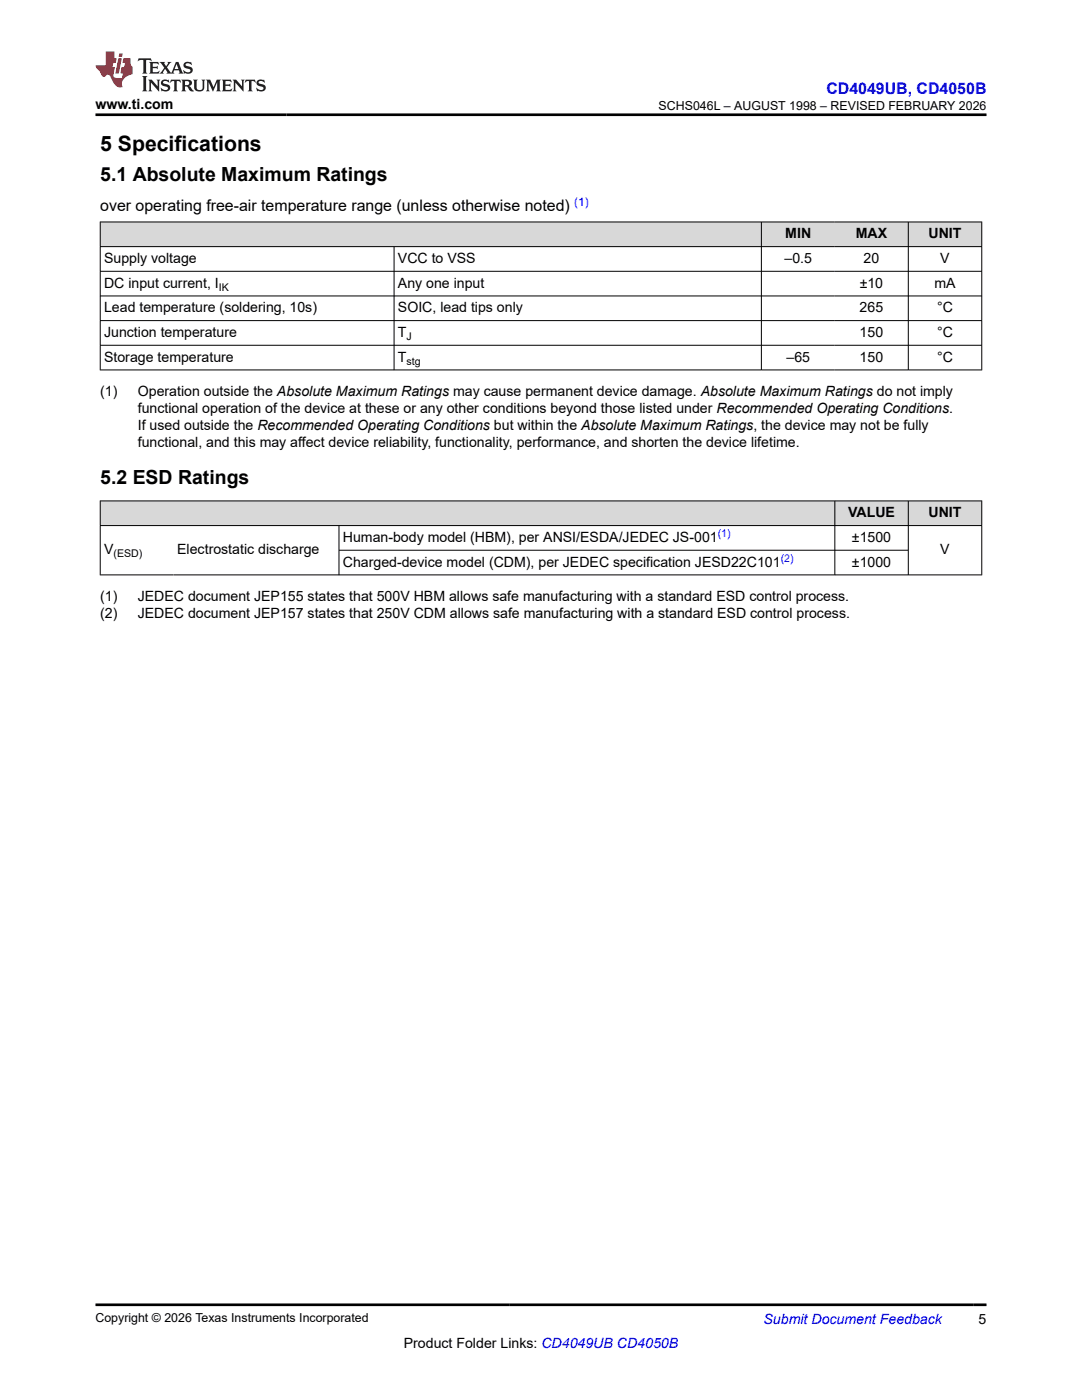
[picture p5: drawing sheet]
<svg xmlns="http://www.w3.org/2000/svg" width="216mm" height="279mm" viewBox="0 0 216 279" stroke-linecap="round" stroke-linejoin="round" font-family="sans-serif">
<defs><g id="words">
<text font-size="4.2" x="20" y="30.2">5 Specifications</text>
<g font-size="3.9">
<text x="20" y="36">5.1 Absolute Maximum Ratings</text>
<text x="20" y="96.6">5.2 ESD Ratings</text>
</g>
<text font-size="3.2" fill="#00f" x="164.9" y="18.7">CD4049UB, CD4050B</text>
<text font-size="3.2" x="20" y="42.2">over operating free-air temperature range (unless otherwise noted)</text>
<g font-size="2.8">
<text x="19.1" y="21.8">www.ti.com</text>
<text x="156.7" y="47.6">MIN</text>
<text x="170.7" y="47.6">MAX</text>
<text x="185.3" y="47.6">UNIT</text>
<text x="20.8" y="52.5">Supply voltage</text>
<text x="79.4" y="52.5">VCC to VSS</text>
<text x="156.5" y="52.5">–0.5</text>
<text x="172.3" y="52.5">20</text>
<text x="187.6" y="52.5">V</text>
<text x="20.8" y="57.4">DC input current, I</text>
<text x="79.4" y="57.4">Any one input</text>
<text x="171.5" y="57.4">±10</text>
<text x="186.5" y="57.4">mA</text>
<text x="20.8" y="62.3">Lead temperature (soldering, 10s)</text>
<text x="79.4" y="62.3">SOIC, lead tips only</text>
<text x="171.5" y="62.3">265</text>
<text x="187" y="62.3">°C</text>
<text x="20.8" y="67.3">Junction temperature</text>
<text x="79.4" y="67.3">T</text>
<text x="171.5" y="67.3">150</text>
<text x="187" y="67.3">°C</text>
<text x="20.8" y="72.2">Storage temperature</text>
<text x="79.4" y="72.2">T</text>
<text x="156.9" y="72.2">–65</text>
<text x="171.5" y="72.2">150</text>
<text x="187" y="72.2">°C</text>
<text x="20" y="79">(1)</text>
<text x="27.5" y="82.4">functional operation of the device at these or any other conditions beyond those listed under Recommended Operating Conditions.</text>
<text x="27.5" y="79">Operation outside the Absolute Maximum Ratings may cause permanent device damage. Absolute Maximum Ratings do not imply</text>
<text x="27.5" y="85.8">If used outside the Recommended Operating Conditions but within the Absolute Maximum Ratings, the device may not be fully</text>
<text x="27.5" y="89.1">functional, and this may affect device reliability, functionality, performance, and shorten the device lifetime.</text>
<text x="169.2" y="103.2">VALUE</text>
<text x="185.3" y="103.2">UNIT</text>
<text x="20.8" y="110.6">V</text>
<text x="35.4" y="110.6">Electrostatic discharge</text>
<text x="68.4" y="108.2">Human-body model (HBM), per ANSI/ESDA/JEDEC JS-001</text>
<text x="68.4" y="113.1">Charged-device model (CDM), per JEDEC specification JESD22C101</text>
<text x="170" y="108.2">±1500</text>
<text x="170" y="113.1">±1000</text>
<text x="187.6" y="110.6">V</text>
<text x="20" y="119.9">(1)</text>
<text x="27.5" y="119.9">JEDEC document JEP155 states that 500V HBM allows safe manufacturing with a standard ESD control process.</text>
<text x="20" y="123.3">(2)</text>
<text x="27.5" y="123.3">JEDEC document JEP157 states that 250V CDM allows safe manufacturing with a standard ESD control process.</text>
<text x="80.6" y="269">Product Folder Links: CD4049UB CD4050B</text>
<text x="195.3" y="264.2">5</text>
</g>
<text font-size="2.8" fill="#00f" x="152.4" y="264.2">Submit Document Feedback</text>
<g font-size="2.5">
<text x="131.4" y="21.9">SCHS046L – AUGUST 1998 – REVISED FEBRUARY 2026</text>
<text x="19.1" y="263.9">Copyright © 2026 Texas Instruments Incorporated</text>
</g>
<text font-size="2.4" fill="#00f" x="114.6" y="41.1">(1)</text>
<g font-size="2.1">
<text x="43.7" y="58">IK</text>
<text x="81.1" y="67.8">J</text>
<text x="81.1" y="72.7">stg</text>
<text x="22.6" y="111.2">(ESD)</text>
</g>
<g font-size="2.1" fill="#00f">
<text x="143.2" y="107.2">(1)</text>
<text x="155.8" y="112.1">(2)</text>
</g>
</g></defs>
<g fill="#d8d8d8">
<path d="M20 44.3h175.9v4.9h-175.9z" fill-rule="evenodd"/>
<path d="M20.1 44.4h131.8v4.8h-131.8z" fill-rule="evenodd"/>
<path d="M152 44.4h14.6v4.8h-14.6z" fill-rule="evenodd"/>
<path d="M166.6 44.4h14.6v4.8h-14.6z" fill-rule="evenodd"/>
<path d="M181.3 44.4h14.5v4.8h-14.5z" fill-rule="evenodd"/>
</g>
<path d="M19.9 44.3h176.1M19.9 49.2h176.1M19.9 54.1h176.1M19.9 59.1h176.1M20 44.2v29.7M78.6 49.2v24.7M151.9 44.2v29.7M181.2 44.2v29.7M195.9 44.2v29.7M19.9 64h176.1M19.9 68.9h176.1M19.9 73.8h176.1" fill="none" stroke="#000" stroke-width=".2"/>
<g fill="#d8d8d8">
<path d="M20 100h175.9v4.9h-175.9z" fill-rule="evenodd"/>
<path d="M20.1 100h146.4v4.8h-146.4z" fill-rule="evenodd"/>
<path d="M166.6 100h14.6v4.8h-14.6z" fill-rule="evenodd"/>
<path d="M181.3 100h14.5v4.8h-14.5z" fill-rule="evenodd"/>
</g>
<path d="M19.9 100h176.1M20 99.9v14.9M166.6 99.9v14.9M181.2 99.9v14.9M195.9 99.9v14.9M19.9 104.9h176.1M19.9 114.7h176.1M67.6 104.9v9.9M67.6 109.8h113.7" fill="none" stroke="#000" stroke-width=".2"/>
<path d="M27.7 11.6l-.2 .6 .5-.2h.6v.1v2.2l-.2 .4h1l-.2-.4v-2.2v-.1h.5l.5 .2-.1-.6zM29.8 12.4l.2 .3v1.6l-.2 .4h1.9l.1-.6a1.08 1.08 0 0 1-1.3 .2v-.7h.6l.4 .2v-.7l-.4 .2h-.6v-.5l.2-.2a1 1 0 0 1 1 .3l-.1-.5zM31.8 12.4l1 1.1-1 1.2h.9l-.2-.2 .4-.8 .5 .8-.2 .2h1.6l-.2-.2 .1-.5h1l.1 .5-.1 .2h.9l-.2-.4-.8-1.9h-.5l-1 2.1-.8-1.1 .9-1h-.8l.2 .2-.5 .6-.3-.6 .1-.2zM35.2 12.8l.4 1h-.8zM36.8 12.5a.65 .65 0 0 0-.2 .7 .65 .65 0 0 0 .6 .5l.7 .1 .1 .3a.79 .79 0 0 1-.7 .4 .79 .79 0 0 1-.7-.5l.1 .7 .2-.1a.93 .93 0 0 0 1.1 0 .93 .93 0 0 0 .4-.9 1.46 1.46 0 0 0-1.2-.6l-.1-.3a1.09 1.09 0 0 1 1.2 .2l-.2-.6-.1 .1-.6-.2zM28.4 15.2l.2 .4v2.2l-.2 .4h1l-.2-.4v-2.2l.2-.4zM29.6 15.9l.2 .4v1.5l-.2 .4h.8l-.3-.4v-1.3l1.7 1.8v-2l.2-.4h-.8l.2 .2 .1 1.1-1.2-1.3zM32.3 16a.65 .65 0 0 0-.2 .8 .65 .65 0 0 0 .7 .4l.6 .2 .1 .2a.79 .79 0 0 1-.7 .4 .79 .79 0 0 1-.7-.5l.1 .7 .2-.1a.93 .93 0 0 0 1.1 .1 .93 .93 0 0 0 .4-1 1.46 1.46 0 0 0-1.2-.5l-.1-.4a1.09 1.09 0 0 1 1.2 .2l-.2-.6-.1 .1-.6-.1zM34.1 15.9l-.1 .6a.63 .63 0 0 1 .7-.3l.1 1.6-.3 .4h1l-.2-.4v-1.6a.66 .66 0 0 1 .8 .3l-.1-.6zM36.2 15.9l.2 .4v1.5l-.2 .4h.9l-.2-.2v-.7h.5l.1 .2a.79 .79 0 0 0 1.2 .6l-1-.9a.61 .61 0 0 0 .6-.6 .61 .61 0 0 0-.5-.7zM36.9 16.2h.2a.47 .47 0 0 1 .5 .1 .47 .47 0 0 1 .1 .5l-.2 .1-.6 .1zM38.5 15.9l.2 .2a2.27 2.27 0 0 0 .4 2 1.04 1.04 0 0 0 1.7-.7v-1.3l.2-.2h-.8l.2 .4v1.1a.6 .6 0 0 1-.6 .6 .6 .6 0 0 1-.6-.6v-1.1l.3-.4zM41.1 15.9l.2 .4v1.5l-.2 .4h.7l-.2-.4v-1.4l.9 1.9 .8-1.9v1.4l-.2 .4h1l-.3-.4v-1.5l.3-.4h-.8l-.7 1.5-.7-1.5zM44.3 15.9l.2 .4v1.5l-.2 .4h1.9l.1-.6a1.09 1.09 0 0 1-1.3 .2v-.7h.6l.4 .2v-.6l-.4 .2h-.6v-.6l.2-.1a1.01 1.01 0 0 1 1 .3l-.1-.6zM46.4 15.9l.3 .4v1.5l-.3 .4h.8l-.2-.4v-1.3l1.6 1.8v-2l.2-.4h-.7l.2 .2v1.1l-1.2-1.3zM49 15.9l-.1 .6a.63 .63 0 0 1 .8-.3v1.6l-.3 .4h1l-.2-.4v-1.6a.66 .66 0 0 1 .8 .3l-.1-.6zM51.4 16a.65 .65 0 0 0-.2 .8 .65 .65 0 0 0 .6 .4l.6 .2 .2 .2a.79 .79 0 0 1-.8 .4 .79 .79 0 0 1-.6-.5l.1 .7 .2-.1a.93 .93 0 0 0 1 .1 .93 .93 0 0 0 .5-1 1.46 1.46 0 0 0-1.3-.5l-.1-.4a1.09 1.09 0 0 1 1.3 .2l-.2-.6-.2 .1-.5-.1z" fill="#231f20"/>
<path d="M21.1 10.3v2.7h-2v.4l.9 1a.95 .95 0 0 0 .9 .9 .59 .59 0 0 1 .6-.4 .59 .59 0 0 1 .5 .3l.4 .8a1.59 1.59 0 0 0 2.1 1.4 1.61 1.61 0 0 1 1-2.3l1-.3-.1-1.5a1.59 1.59 0 0 1-.4-1.7h-1.4l-.2 .9h.5l-.1 .9h-.5l-.2 .9v.3l.4 .1-.2 .9h-.6a.73 .73 0 0 1-1.1-.7l.3-1.5h-.5l.2-.9h.5l.2-.9h-.5v-1.3zM23.6 11.6l-.6 3.1h.7l.6-3.1zM23.8 10.7l-.1 .6h.7l.1-.6z" fill="#ed1c24"/>
<path d="M19.1 22.9h177.8M19.1 260.4h177.8" fill="none" stroke="#000" stroke-width=".53"/>
<use href="#words"/>
</svg>
